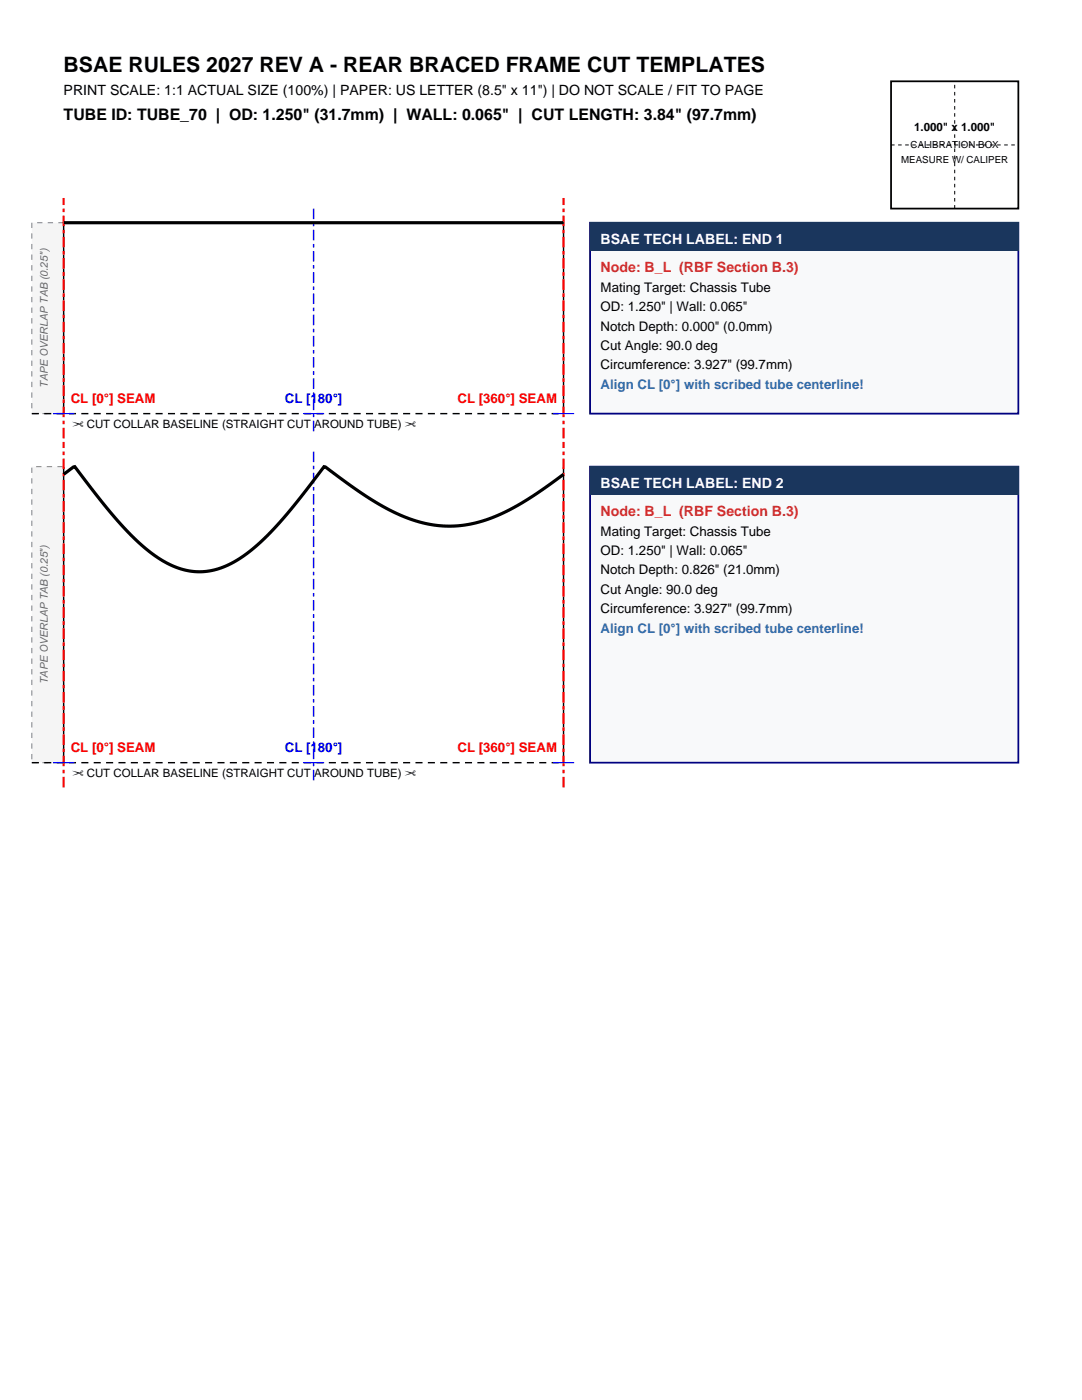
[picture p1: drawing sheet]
<svg xmlns="http://www.w3.org/2000/svg" width="216mm" height="279mm" viewBox="0 0 216 279" stroke-linecap="round" stroke-linejoin="round" font-family="sans-serif">
<defs><g id="words">
<text font-size="4.2" x="12.7" y="14.5">BSAE RULES 2027 REV A - REAR BRACED FRAME CUT TEMPLATES</text>
<text font-size="3.2" x="12.7" y="24">TUBE ID: TUBE_70 | OD: 1.250&quot; (31.7mm) | WALL: 0.065&quot; | CUT LENGTH: 3.84&quot; (97.7mm)</text>
<text font-size="2.8" x="12.7" y="19.1">PRINT SCALE: 1:1 ACTUAL SIZE (100%) | PAPER: US LETTER (8.5&quot; x 11&quot;) | DO NOT SCALE / FIT TO PAGE</text>
<g font-size="2.8" fill="#fff">
<text x="119.9" y="48.7">BSAE TECH LABEL: END 1</text>
<text x="119.9" y="97.4">BSAE TECH LABEL: END 2</text>
</g>
<g font-size="2.8" fill="#c53030">
<text x="119.9" y="54.3">Node: B_L (RBF Section B.3)</text>
<text x="119.9" y="103">Node: B_L (RBF Section B.3)</text>
</g>
<g font-size="2.6">
<text x="119.9" y="58.2">Mating Target: Chassis Tube</text>
<text x="119.9" y="62.1">OD: 1.250&quot; | Wall: 0.065&quot;</text>
<text x="119.9" y="66">Notch Depth: 0.000&quot; (0.0mm)</text>
<text x="119.9" y="69.8">Cut Angle: 90.0 deg</text>
<text x="119.9" y="73.7">Circumference: 3.927&quot; (99.7mm)</text>
<text x="119.9" y="106.9">Mating Target: Chassis Tube</text>
<text x="119.9" y="110.8">OD: 1.250&quot; | Wall: 0.065&quot;</text>
<text x="119.9" y="114.7">Notch Depth: 0.826&quot; (21.0mm)</text>
<text x="119.9" y="118.5">Cut Angle: 90.0 deg</text>
<text x="119.9" y="122.4">Circumference: 3.927&quot; (99.7mm)</text>
</g>
<g font-size="2.6" fill="#2b6cb0">
<text x="119.9" y="77.6">Align CL [0°] with scribed tube centerline!</text>
<text x="119.9" y="126.3">Align CL [0°] with scribed tube centerline!</text>
</g>
<g font-size="2.6" fill="#f00">
<text x="14.1" y="80.4">CL [0°] SEAM</text>
<text x="91.3" y="80.4">CL [360°] SEAM</text>
<text x="14.1" y="150.1">CL [0°] SEAM</text>
<text x="91.3" y="150.1">CL [360°] SEAM</text>
</g>
<g font-size="2.6" fill="#00f">
<text x="56.8" y="80.4">CL [180°]</text>
<text x="56.8" y="150.1">CL [180°]</text>
</g>
<g font-size="2.3">
<text x="182.4" y="26.1">1.000&quot; x 1.000&quot;</text>
<text x="14.5" y="85.4">✂ CUT COLLAR BASELINE (STRAIGHT CUT AROUND TUBE) ✂</text>
<text x="14.5" y="155">✂ CUT COLLAR BASELINE (STRAIGHT CUT AROUND TUBE) ✂</text>
</g>
<g font-size="2.1" fill="#696969">
<text x="9.5" y="77.3" transform="rotate(-90 9.5 77.3)">TAPE OVERLAP TAB (0.25&quot;)</text>
<text x="9.5" y="136.5" transform="rotate(-90 9.5 136.5)">TAPE OVERLAP TAB (0.25&quot;)</text>
</g>
<g font-size="1.9">
<text x="181.7" y="29.6">CALIBRATION BOX</text>
<text x="179.8" y="32.5">MEASURE W/ CALIPER</text>
</g>
</g></defs>
<path d="M177.8 16.2h25.4v25.4h-25.4z" fill="none" stroke="#000" stroke-width=".35"/>
<path d="M177.8 28.9h25.4M190.5 41.6v-25.4" fill="none" stroke="#000" stroke-width=".2" stroke-dasharray=".7 .7" stroke-linecap="butt"/>
<path d="M6.3 44.4h6.4v38.1h-6.4z" fill-rule="evenodd" fill="#f5f5f5" stroke="#808080" stroke-width=".2" stroke-dasharray="1.1 1.1" stroke-linecap="butt"/>
<path d="M6.3 82.5h106.1" fill="none" stroke="#000" stroke-width=".28" stroke-dasharray="1.4 1.1" stroke-linecap="butt"/>
<path d="M12.7 44.4v38.1M112.4 44.4v38.1" fill="none" stroke="#000" stroke-width=".28"/>
<path d="M12.7 87.5v-48M112.4 87.5v-48" fill="none" stroke="#f00" stroke-width=".42" stroke-dasharray="2.1 .7 .7 .7" stroke-linecap="butt"/>
<path d="M62.6 86.1v-45.2" fill="none" stroke="#00f" stroke-width=".28" stroke-dasharray="2.1 .7 .7 .7" stroke-linecap="butt"/>
<path d="M10.6 82.5h4.2M60.5 82.5h4.2M110.3 82.5h4.3" fill="none" stroke="#00f" stroke-width=".21"/>
<path d="M12.7 44.4h99.7" fill="none" stroke="#000" stroke-width=".63" stroke-linecap="butt"/>
<path d="M117.7 44.4h85.5v38.1h-85.5z" fill-rule="evenodd" fill="#f8f9fa" stroke="#000080" stroke-width=".35"/>
<path d="M117.7 44.4h85.5v5.7h-85.5z" fill-rule="evenodd" fill="#1a365d"/>
<path d="M6.3 93.1h6.4v59.1h-6.4z" fill-rule="evenodd" fill="#f5f5f5" stroke="#808080" stroke-width=".2" stroke-dasharray="1.1 1.1" stroke-linecap="butt"/>
<path d="M6.3 152.2h106.1" fill="none" stroke="#000" stroke-width=".28" stroke-dasharray="1.4 1.1" stroke-linecap="butt"/>
<path d="M12.7 93.1v59.1M112.4 93.1v59.1" fill="none" stroke="#000" stroke-width=".28"/>
<path d="M12.7 157.1v-68.9M112.4 157.1v-68.9" fill="none" stroke="#f00" stroke-width=".42" stroke-dasharray="2.1 .7 .7 .7" stroke-linecap="butt"/>
<path d="M62.6 155.7v-66.1" fill="none" stroke="#00f" stroke-width=".28" stroke-dasharray="2.1 .7 .7 .7" stroke-linecap="butt"/>
<path d="M10.6 152.2h4.2M60.5 152.2h4.2M110.3 152.2h4.3" fill="none" stroke="#00f" stroke-width=".21"/>
<path d="M12.7 94.7l1.9-1.5 .3-.1 4.7 6.2 3.7 4.4 3 3.3 3.1 2.7a16.1 16.1 0 0 0 11.4 4.4 19.3 19.3 0 0 0 11.1-5.8l2.8-2.8 2.7-3.1 7.3-9.3 .2 .1 8.1 5.8 2.8 1.7 2.7 1.5 2.8 1.2 2.5 .8 2.8 .6 2.5 .2 2.5-.1 2.8-.4 2.5-.7 2.8-1.1 2.7-1.4 2.8-1.6 7.2-5" fill="none" stroke="#000" stroke-width=".63" stroke-linecap="butt"/>
<path d="M117.7 93.1h85.5v59.1h-85.5z" fill-rule="evenodd" fill="#f8f9fa" stroke="#000080" stroke-width=".35"/>
<path d="M117.7 93.1h85.5v5.7h-85.5z" fill-rule="evenodd" fill="#1a365d"/>
<use href="#words"/>
</svg>
